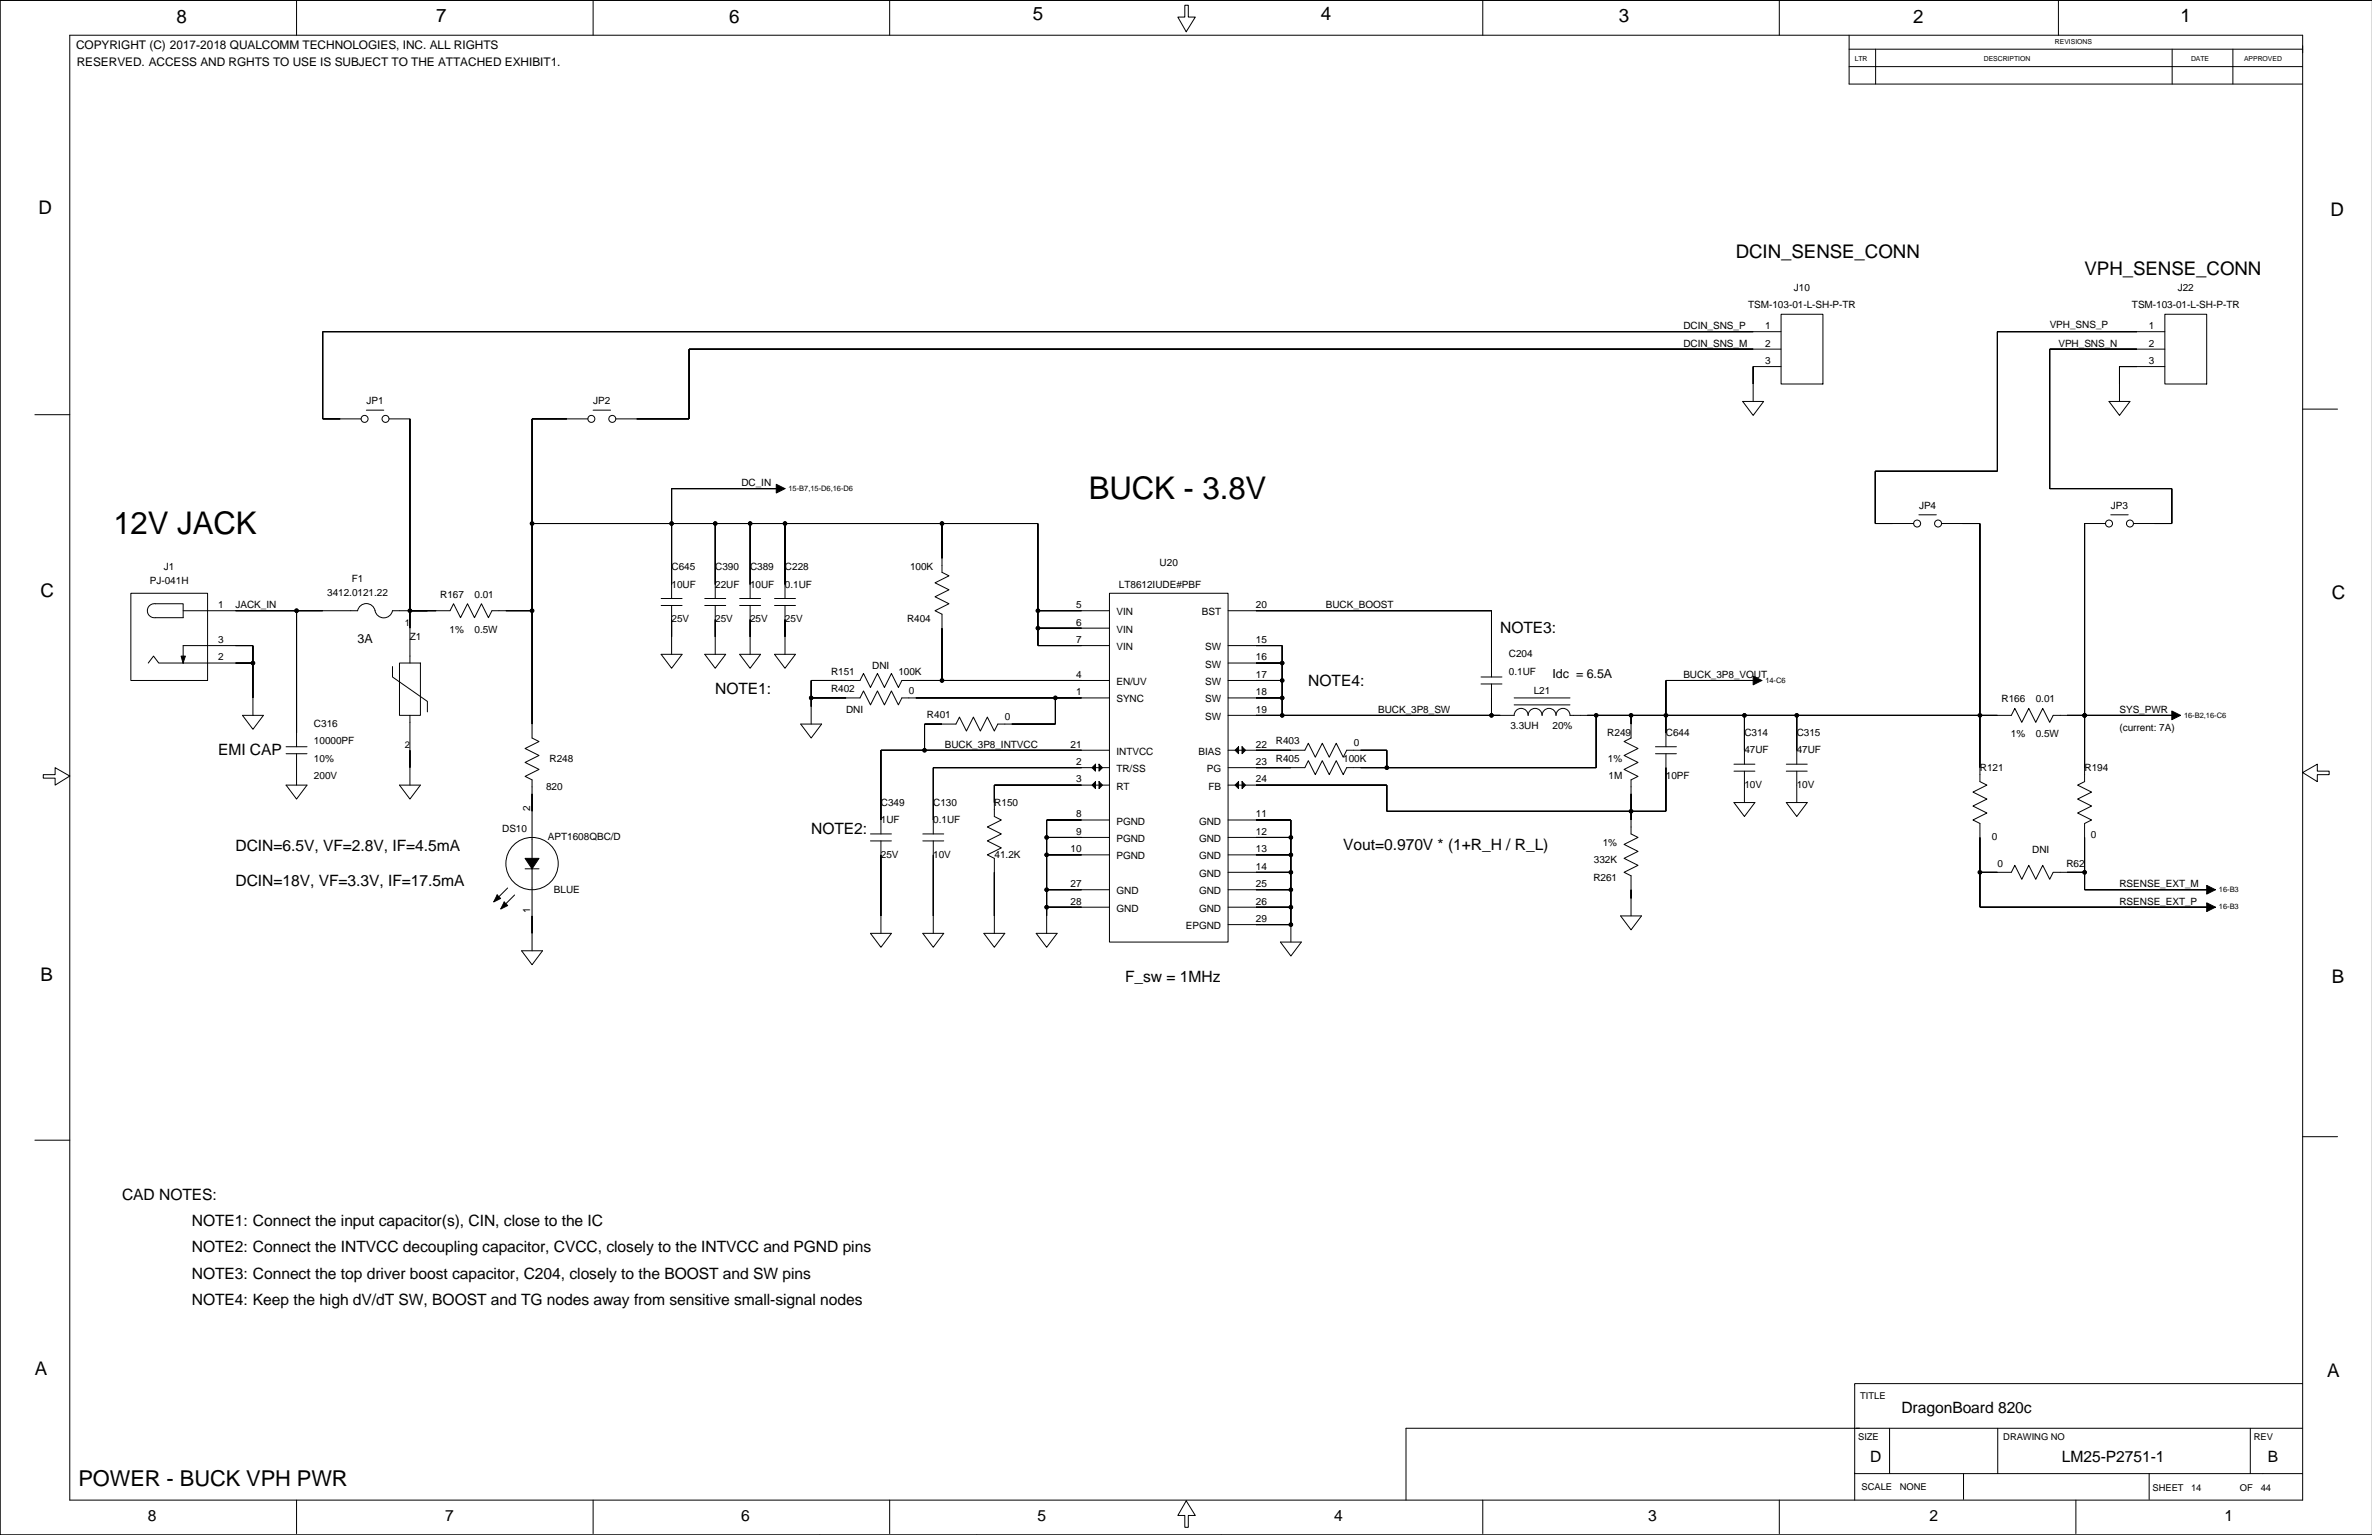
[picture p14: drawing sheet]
<svg xmlns="http://www.w3.org/2000/svg" width="863mm" height="559mm" viewBox="0 0 863 559" stroke-linecap="round" stroke-linejoin="round" font-family="sans-serif">
<defs><g id="words">
<g font-size="11.4">
<text x="396.2" y="181.6">BUCK - 3.8V</text>
<text x="41.3" y="194.3">12V JACK</text>
</g>
<text font-size="8" x="28.6" y="541.1">POWER - BUCK VPH PWR</text>
<g font-size="6.8">
<text x="64.2" y="8.2">8</text>
<text x="158.7" y="8">7</text>
<text x="265.4" y="8.2">6</text>
<text x="375.8" y="7.5">5</text>
<text x="480.7" y="7.5">4</text>
<text x="589.1" y="8">3</text>
<text x="696.3" y="8.2">2</text>
<text x="793.6" y="8">1</text>
<text x="14" y="77.8">D</text>
<text x="848.2" y="78.6">D</text>
<text x="631.7" y="93.8">DCIN_SENSE_CONN</text>
<text x="758.7" y="100.2">VPH_SENSE_CONN</text>
<text x="14.7" y="217.5">C</text>
<text x="848.7" y="218.2">C</text>
<text x="14.7" y="357.1">B</text>
<text x="848.7" y="357.9">B</text>
<text x="12.7" y="500.6">A</text>
<text x="846.9" y="501.4">A</text>
</g>
<g font-size="5.7">
<text x="546" y="230.6">NOTE3:</text>
<text x="476.1" y="249.6">NOTE4:</text>
<text x="260.3" y="252.8">NOTE1:</text>
<text x="79.4" y="275">EMI CAP</text>
<text x="295.2" y="303.6">NOTE2:</text>
<text x="85.7" y="309.9">DCIN=6.5V, VF=2.8V, IF=4.5mA</text>
<text x="488.8" y="309.6">Vout=0.970V * (1+R_H / R_L)</text>
<text x="85.7" y="322.6">DCIN=18V, VF=3.3V, IF=17.5mA</text>
<text x="409.5" y="357.5">F_sw = 1MHz</text>
<text x="44.4" y="436.9">CAD NOTES:</text>
<text x="69.8" y="446.4">NOTE1: Connect the input capacitor(s), CIN, close to the IC</text>
<text x="69.8" y="455.9">NOTE2: Connect the INTVCC decoupling capacitor, CVCC, closely to the INTVCC and PGND pins</text>
<text x="69.8" y="465.5">NOTE3: Connect the top driver boost capacitor, C204, closely to the BOOST and SW pins</text>
<text x="69.8" y="475">NOTE4: Keep the high dV/dT SW, BOOST and TG nodes away from sensitive small-signal nodes</text>
<text x="692" y="514.3">DragonBoard 820c</text>
<text x="680.6" y="532.1">D</text>
<text x="750.4" y="532.1">LM25-P2751-1</text>
<text x="825.3" y="532.1">B</text>
<text x="53.8" y="553.7">8</text>
<text x="162" y="553.7">7</text>
<text x="269.7" y="553.7">6</text>
<text x="377.6" y="553.7">5</text>
<text x="485.5" y="553.7">4</text>
<text x="599.8" y="553.7">3</text>
<text x="702.1" y="553.7">2</text>
<text x="809.6" y="553.7">1</text>
</g>
<g font-size="4.6">
<text x="130.1" y="234">3A</text>
<text x="565" y="246.7">Idc = 6.5A</text>
</g>
<g font-size="4.3">
<text x="27.7" y="18">COPYRIGHT (C) 2017-2018 QUALCOMM TECHNOLOGIES, INC. ALL RIGHTS</text>
<text x="27.9" y="24.1">RESERVED. ACCESS AND RGHTS TO USE IS SUBJECT TO THE ATTACHED EXHIBIT1.</text>
</g>
<g font-size="3.6">
<text x="652.9" y="105.9">J10</text>
<text x="792.6" y="105.9">J22</text>
<text x="636.2" y="112.2">TSM-103-01-L-SH-P-TR</text>
<text x="775.9" y="112.2">TSM-103-01-L-SH-P-TR</text>
<text x="612.6" y="119.9">DCIN_SNS_P</text>
<text x="642.4" y="119.9">1</text>
<text x="746" y="119.3">VPH_SNS_P</text>
<text x="782" y="119.9">1</text>
<text x="612.6" y="126.3">DCIN_SNS_M</text>
<text x="642.4" y="126.3">2</text>
<text x="749.1" y="126.3">VPH_SNS_N</text>
<text x="782" y="126.3">2</text>
<text x="642.4" y="132.6">3</text>
<text x="782" y="132.6">3</text>
<text x="133.4" y="147.2">JP1</text>
<text x="215.9" y="147.2">JP2</text>
<text x="269.8" y="177.1">DC_IN</text>
<text x="698.4" y="185.3">JP4</text>
<text x="768.2" y="185.3">JP3</text>
<text x="59.7" y="207.5">J1</text>
<text x="244.4" y="207.5">C645</text>
<text x="260.3" y="207.5">C390</text>
<text x="273" y="207.5">C389</text>
<text x="285.7" y="207.5">C228</text>
<text x="331.2" y="207.5">100K</text>
<text x="422" y="206.2">U20</text>
<text x="54.6" y="212.6">PJ-041H</text>
<text x="128" y="212">F1</text>
<text x="244.4" y="213.9">10UF</text>
<text x="260.3" y="213.9">22UF</text>
<text x="273" y="213.9">10UF</text>
<text x="285.7" y="213.9">0.1UF</text>
<text x="407.2" y="213.9">LT8612IUDE#PBF</text>
<text x="79.4" y="221.4">1</text>
<text x="85.7" y="221.5">JACK_IN</text>
<text x="119.1" y="217.1">3412.0121.22</text>
<text x="160.2" y="217.6">R167</text>
<text x="172.7" y="217.6">0.01</text>
<text x="391.6" y="221.4">5</text>
<text x="457.1" y="221.4">20</text>
<text x="482.5" y="221.5">BUCK_BOOST</text>
<text x="244.4" y="226.6">25V</text>
<text x="260.3" y="226.6">25V</text>
<text x="273" y="226.6">25V</text>
<text x="285.7" y="226.6">25V</text>
<text x="330.1" y="226.6">R404</text>
<text x="391.6" y="227.7">6</text>
<text x="406.3" y="224">VIN</text>
<text x="437.4" y="224">BST</text>
<text x="149.2" y="232.9">Z1</text>
<text x="163.6" y="230.3">1%</text>
<text x="172.7" y="230.3">0.5W</text>
<text x="406.3" y="230.3">VIN</text>
<text x="79.4" y="234.1">3</text>
<text x="391.6" y="234.1">7</text>
<text x="406.3" y="236.7">VIN</text>
<text x="438.6" y="236.7">SW</text>
<text x="457.1" y="234.1">15</text>
<text x="549.2" y="239.3">C204</text>
<text x="79.4" y="240.4">2</text>
<text x="302.4" y="245.6">R151</text>
<text x="317.4" y="243.7">DNI</text>
<text x="327" y="245.6">100K</text>
<text x="438.6" y="243">SW</text>
<text x="457.1" y="240.4">16</text>
<text x="549.2" y="245.6">0.1UF</text>
<text x="302.4" y="252">R402</text>
<text x="391.6" y="246.8">4</text>
<text x="406.3" y="249.4">EN/UV</text>
<text x="438.6" y="249.4">SW</text>
<text x="457.1" y="246.8">17</text>
<text x="612.6" y="246.9">BUCK_3P8_VOUT</text>
<text x="330.8" y="252.6">0</text>
<text x="391.6" y="253.1">1</text>
<text x="406.3" y="255.7">SYNC</text>
<text x="438.6" y="255.7">SW</text>
<text x="457.1" y="253.1">18</text>
<text x="558.2" y="252.6">L21</text>
<text x="728.4" y="255.7">R166</text>
<text x="740.9" y="255.7">0.01</text>
<text x="307.9" y="259.6">DNI</text>
<text x="337.4" y="261.5">R401</text>
<text x="365.7" y="262.1">0</text>
<text x="438.6" y="262.1">SW</text>
<text x="457.1" y="259.5">19</text>
<text x="501.5" y="259.6">BUCK_3P8_SW</text>
<text x="771.3" y="259.6">SYS_PWR</text>
<text x="114.3" y="264.7">C316</text>
<text x="549.7" y="265.3">3.3UH</text>
<text x="565" y="265.3">20%</text>
<text x="585" y="267.9">R249</text>
<text x="606.3" y="267.9">C644</text>
<text x="634.9" y="267.9">C314</text>
<text x="653.9" y="267.9">C315</text>
<text x="731.8" y="268.4">1%</text>
<text x="740.9" y="268.4">0.5W</text>
<text x="771.3" y="265.9">(current: 7A)</text>
<text x="114.3" y="271">10000PF</text>
<text x="343.8" y="272.3">BUCK_3P8_INTVCC</text>
<text x="389.6" y="272.2">21</text>
<text x="406.3" y="274.8">INTVCC</text>
<text x="436.2" y="274.8">BIAS</text>
<text x="457.1" y="272.2">22</text>
<text x="464.3" y="271">R403</text>
<text x="492.6" y="271.7">0</text>
<text x="634.9" y="274.2">47UF</text>
<text x="653.9" y="274.2">47UF</text>
<text x="114.3" y="277.4">10%</text>
<text x="200" y="277.4">R248</text>
<text x="391.6" y="278.5">2</text>
<text x="406.3" y="281.1">TR/SS</text>
<text x="439.2" y="281.1">PG</text>
<text x="457.1" y="278.5">23</text>
<text x="464.3" y="277.4">R405</text>
<text x="488.8" y="277.4">100K</text>
<text x="585.2" y="277.4">1%</text>
<text x="720.6" y="280.5">R121</text>
<text x="758.7" y="280.5">R194</text>
<text x="114.3" y="283.7">200V</text>
<text x="198.7" y="287.5">820</text>
<text x="391.6" y="284.9">3</text>
<text x="406.3" y="287.5">RT</text>
<text x="439.8" y="287.5">FB</text>
<text x="457.1" y="284.9">24</text>
<text x="585.4" y="283.7">1M</text>
<text x="606.3" y="283.7">10PF</text>
<text x="634.9" y="286.9">10V</text>
<text x="653.9" y="286.9">10V</text>
<text x="320.6" y="293.2">C349</text>
<text x="339.6" y="293.2">C130</text>
<text x="361.9" y="293.2">R150</text>
<text x="193" y="295.3" transform="rotate(-90 193 295.3)">2</text>
<text x="320.6" y="299.6">1UF</text>
<text x="339.6" y="299.6">0.1UF</text>
<text x="391.6" y="297.6">8</text>
<text x="457.1" y="297.6">11</text>
<text x="182.8" y="302.8">DS10</text>
<text x="199.4" y="305.9">APT1608QBC/D</text>
<text x="391.6" y="303.9">9</text>
<text x="406.3" y="300.2">PGND</text>
<text x="436.4" y="300.2">GND</text>
<text x="457.1" y="303.9">12</text>
<text x="724.9" y="305.9">0</text>
<text x="760.9" y="305.1">0</text>
<text x="389.6" y="310.2">10</text>
<text x="406.3" y="306.5">PGND</text>
<text x="436.4" y="306.5">GND</text>
<text x="457.1" y="310.2">13</text>
<text x="583.3" y="307.9">1%</text>
<text x="739.6" y="310.4">DNI</text>
<text x="320.6" y="312.3">25V</text>
<text x="339.6" y="312.3">10V</text>
<text x="362" y="312.3">41.2K</text>
<text x="406.3" y="312.9">PGND</text>
<text x="436.4" y="312.9">GND</text>
<text x="457.1" y="316.6">14</text>
<text x="580.1" y="314.3">332K</text>
<text x="726.9" y="315.5">0</text>
<text x="752" y="315.5">R62</text>
<text x="389.6" y="322.9">27</text>
<text x="436.4" y="319.2">GND</text>
<text x="457.1" y="322.9">25</text>
<text x="579.9" y="320.6">R261</text>
<text x="771.3" y="323.1">RSENSE_EXT_M</text>
<text x="201.6" y="325">BLUE</text>
<text x="389.6" y="329.3">28</text>
<text x="406.3" y="325.6">GND</text>
<text x="436.4" y="325.6">GND</text>
<text x="457.1" y="329.3">26</text>
<text x="771.3" y="329.4">RSENSE_EXT_P</text>
<text x="193" y="332.3" transform="rotate(-90 193 332.3)">1</text>
<text x="406.3" y="331.9">GND</text>
<text x="436.4" y="331.9">GND</text>
<text x="457.1" y="335.6">29</text>
<text x="431.6" y="338.3">EPGND</text>
</g>
<g font-size="3.4">
<text x="147.3" y="227.9">1</text>
<text x="147.3" y="272.3">2</text>
<text x="677" y="509.3">TITLE</text>
<text x="676.2" y="524.3">SIZE</text>
<text x="729.1" y="524.3">DRAWING NO</text>
<text x="820.2" y="524.3">REV</text>
<text x="677.5" y="542.6">SCALE</text>
<text x="691.4" y="542.6">NONE</text>
<text x="783.4" y="542.8">SHEET</text>
<text x="797.4" y="542.8">14</text>
<text x="815.2" y="542.8">OF</text>
<text x="822.8" y="542.8">44</text>
</g>
<g font-size="2.7">
<text x="287" y="178.7">15-B7,15-D6,16-D6</text>
<text x="642.5" y="248.5">14-C6</text>
<text x="794.8" y="261.2">16-B2,16-C6</text>
<text x="807.5" y="324.7">16-B3</text>
<text x="807.5" y="331.1">16-B3</text>
</g>
<g font-size="2.5">
<text x="747.9" y="16.1">REVISIONS</text>
<text x="675" y="22.2">LTR</text>
<text x="722" y="22.2">DESCRIPTION</text>
<text x="797.4" y="22.2">DATE</text>
<text x="816.7" y="22.2">APPROVED</text>
</g>
</g></defs>
<g fill="none" stroke="#000" stroke-width=".36">
<path d="M0 .1h863.3h-863.3v558.7zM25.4 12.8h812.6v533.3h-812.6zM107.9 .1v12.7M215.9 .1v12.7M323.8 .1v12.7M431.2 1.9h1.3v4.3h2.5l-3.3 5.4-3-5.4h2.5zM539.6 .1v12.7M647.6 .1v12.7M672.9 12.8v17.8h165.1M672.9 17.9h165.1M682.6 17.9v12.7M749.1 .1v12.7"/>
<path d="M790.5 17.9v12.7M812.6 17.9v12.7M672.9 24.3h165.1M648.2 114.4h15.2v25.4h-15.2zM787.9 114.4h15.2v25.4h-15.2zM648.2 133.4h-10.2v12.7M648.2 120.7h-530.8v31.8h14M648.2 127.1h-397.4v25.4h-26.7M787.9 120.7h-61v50.8h-44.4v19.1h13.9M787.9 127.1h-41.9v50.8h44.4v12.7h-14M787.9 133.4h-16.6v12.7M12.7 151h12.7"/>
<path d="M133.3 149.3h6.4M141.6 152.5h7.6v88.9M213.9 152.5h-20.3v116.2l2.6 1.2-5.1 2.6 5.1 2.5-5.1 2.6 5.1 2.5-5.1 2.5 2.5 1.3v29.2M215.9 149.3h6.3M634.2 146.1h7.6l-3.8 5.1zM767.5 146.1h7.7l-3.9 5.1zM838 148.9h12.7M282.5 177.9h.1M282.5 177.9h-38.1v40M193.6 190.6h184.1v44.4h26.1M260.3 190.6v27.3M273 190.6v27.3"/>
<path d="M285.7 190.6v27.3M342.8 190.6v17.8l2.6 1.2-5.1 2.6 5.1 2.5-5.1 2.5 5.1 2.6-5.1 2.5 2.5 1.3v24.1M698.3 187.4h6.4M706.6 190.6h14v93.9l2.5 1.3-5.1 2.6 5.1 2.5-5.1 2.5 5.1 2.6-5.1 2.5 2.6 1.3v30.5h82.5M766.3 190.6h-7.6v93.9l-2.6 1.3 5.1 2.6-5.1 2.5 5.1 2.5-5.1 2.6 5.1 2.5-2.5 1.3v24.1h44.4M768.2 187.4h6.3M47.6 216h27.9v31.7h-27.9zM240.6 217.9h7.6M256.5 217.9h7.6M269.2 217.9h7.6M281.9 217.9h7.6M403.8 216h43.1v126.9h-43.1z"/>
<path d="M54.3 220.6l1.7-.8h10.7v5.1h-10.2a2.56 2.56 0 0 1-2.6-1.4 2.56 2.56 0 0 1 .4-2.9zM66.7 222.3h63.4a3.2 3.2 0 0 1 3.2-2.6 3.2 3.2 0 0 1 3.2 2.6M66.7 238.8v-3.8h25.4v25.4M107.9 222.3v49.5M136.5 222.3a3.2 3.2 0 0 0 3.2 2.6 3.2 3.2 0 0 0 3.1-2.6M142.8 222.3h21l1.3-2.5 2.5 5.1 2.5-5.1 2.6 5.1 2.5-5.1 2.6 5.1 1.2-2.6h14.6M240.6 238.2h7.6l-3.8 5.1zM240.6 220.4h7.6M244.4 220.4v17.8M256.5 238.2h7.6l-3.8 5.1zM256.5 220.4h7.6M260.3 220.4v17.8"/>
<path d="M269.2 238.2h7.6l-3.8 5.1zM269.2 220.4h7.6M273 220.4v17.8M281.9 238.2h7.6l-3.8 5.1zM281.9 220.4h7.6M285.7 220.4v17.8M377.7 222.3h26.1M377.7 228.7h26.1M446.9 235h19.7v25.4M446.9 222.3h95.9v24.2M54 241.4l1.9-2.6 1.9 2.6h34.3M142.8 242.6v3.9l12.7 8.8v3.8"/>
<path d="M145.4 241.4h7.6v19h-7.6zM295.2 254.1h17.8l1.3-2.6 2.5 5.1 2.5-5.1 2.6 5.1 2.5-5.1 2.6 5.1 1.2-2.5h75.6M384.1 254.1v9.5h-21l-1.2 2.5-2.6-5-2.5 5-2.6-5-2.5 5-2.5-5-1.3 2.5h-11.4v9.5M403.8 247.7h-75.6l-1.2 2.6-2.6-5.1-2.5 5.1-2.6-5.1-2.5 5.1-2.5-5.1-1.3 2.5h-17.8v15.9M446.9 241.4h19.7M446.9 247.7h19.7M446.9 254.1h19.7M539 249h7.6M539 246.5h7.6M542.8 249v11.4M551.1 254.1h20.3M551.1 256.6h20.3"/>
<path d="M638 247.7h.1M638 247.7h-31.7v24.1M88.2 260.4h7.7l-3.8 5.1zM104.1 274.4h7.6M104.1 271.8h7.6M107.9 279.5h.1M107.9 274.4v11.4M149.2 260.4v25.4M291.4 263.6h7.6l-3.8 5.1zM403.8 273.1h-83.2v30.5M403.8 279.5h-64.2v24.1M446.9 260.4h104.2a2.54 2.54 0 0 1 2.5-2.5 2.54 2.54 0 0 1 2.5 2.5 2.54 2.54 0 0 1 2.6-2.5 2.54 2.54 0 0 1 2.5 2.5 2.54 2.54 0 0 1 2.6-2.5 2.54 2.54 0 0 1 2.5 2.5 2.54 2.54 0 0 1 2.5-2.5 2.54 2.54 0 0 1 2.6 2.5h160.6l1.3-2.5 2.5 5.1 2.5-5.1 2.6 5.1 2.5-5.1 2.6 5.1 1.2-2.6h43.2"/>
<path d="M446.9 273.1h28l1.2-2.5 2.6 5.1 2.5-5.1 2.6 5.1 2.5-5.1 2.5 5.1 1.3-2.6h14.6v6.4M580.9 260.4v19.1h-90.8l-1.3 2.5-2.5-5.1-2.5 5.1-2.6-5.1-2.5 5.1-2.6-5.1-1.2 2.6h-28M593.6 260.4v8.3l-2.5 1.2 5 2.6-5 2.5 5 2.6-5 2.5 5 2.5-2.5 1.3v19.7l2.5 1.3-5 2.5 5 2.5-5 2.6 5 2.5-5 2.6 2.5 1.2v14.6M602.5 274.4h7.6M602.5 271.8h7.6M606.3 274.4v20.9h-101.6v-9.5h-57.8M631 278.2h7.7M634.9 260.4v17.8M650.1 278.2h7.6M653.9 260.4v17.8M758.7 260.4h.1M790.4 260.4h.1"/>
<path d="M15.7 282h4.4v-2.5l5.3 3-5.3 3.3v-2.5h-4.4zM104.1 285.8h7.6l-3.8 5.1zM145.4 285.8h7.6l-3.8 5.1zM403.8 285.8h-41.9v11.4l2.5 1.3-5.1 2.5 5.1 2.6-5.1 2.5 5.1 2.6-5.1 2.5 2.6 1.3v27.3M403.8 298.5h-22.9v41.3M446.9 298.5h22.9v44.4M631 292.2h7.7l-3.8 5zM631 280.7h7.7M634.9 285.8h.1M634.9 280.7v11.5M650.1 292.2h7.6l-3.8 5zM650.1 280.7h7.6"/>
<path d="M653.9 285.8h.1M653.9 280.7v11.5M838 281.2l5.3-3v2.5h4.4v1.3h-4.4v2.5zM191.1 316.3h5.1M193.6 315.7v30.4M316.8 306.1h7.6M316.8 303.6h7.6M320.6 306.1v33.7M335.8 306.1h7.7M335.8 303.6h7.7M339.6 306.1v33.7M380.9 304.9h22.9"/>
<path d="M380.9 311.2h22.9M446.9 317.6h22.9M446.9 304.9h22.9M446.9 311.2h22.9M720.6 317.6h11.4l1.3-2.6 2.5 5.1 2.5-5.1 2.6 5.1 2.5-5.1 2.6 5.1 1.2-2.5h11.5M184.7 323.3l-3.8 3.8M187.3 325.8l-3.8 3.8M316.8 339.8h7.6l-3.8 5.1zM335.8 339.8h7.7l-3.9 5.1zM358.1 339.8h7.6l-3.8 5.1zM377.1 339.8h7.6l-3.8 5.1zM380.9 323.9h22.9"/>
<path d="M380.9 330.3h22.9M446.9 323.9h22.9M446.9 330.3h22.9M446.9 336.6h22.9M469.8 336.6h.1M589.8 333.4h7.6l-3.8 5.1zM803.1 323.9h.1M803.1 330.3h.1M189.8 346.1h7.6l-3.8 5.1zM466 342.9h7.6l-3.8 5.1zM12.7 415.1h12.7M838 413.8h12.7"/>
<path d="M687.7 519.9v16.6M727 519.9v16.6M819 519.9v16.6M838 503.7h-163v42.4M838 519.9h-326.3v26.2M675 536.5h163M714.6 536.5v9.3M782.1 536.5v9.3M0 558.8h863.3M107.9 546.1v12.2M215.9 546.1v12.2M298.4 558.8h.1"/>
<path d="M323.8 546.1v12.2M355.5 558.8h.1M431.7 546.4l3.3 5.3h-2.5v4.3h-1.3v-4.3h-2.5zM444.4 558.8h.1M539.6 546.1v12.2M539.6 558.8h.1M647.6 546.1v12.2M755.5 546.1v12.2"/>
<circle cx="132.7" cy="152.5" r="1.27"/>
<circle cx="140.3" cy="152.5" r="1.27"/>
<circle cx="215.2" cy="152.5" r="1.27"/>
<circle cx="222.8" cy="152.5" r="1.27"/>
<circle cx="193.6" cy="190.6" r=".63"/>
<circle cx="244.4" cy="190.6" r=".63"/>
<circle cx="260.3" cy="190.6" r=".63"/>
<circle cx="273" cy="190.6" r=".63"/>
<circle cx="285.7" cy="190.6" r=".63"/>
<circle cx="342.8" cy="190.6" r=".63"/>
<circle cx="697.7" cy="190.6" r="1.27"/>
<circle cx="705.3" cy="190.6" r="1.27"/>
<circle cx="767.5" cy="190.6" r="1.27"/>
<circle cx="775.2" cy="190.6" r="1.27"/>
<circle cx="107.9" cy="222.3" r=".63"/>
<circle cx="149.2" cy="222.3" r=".63"/>
<circle cx="193.6" cy="222.3" r=".63"/>
<circle cx="377.7" cy="222.3" r=".63"/>
<circle cx="377.7" cy="228.7" r=".63"/>
<circle cx="92.1" cy="241.4" r=".63"/>
<circle cx="295.2" cy="254.1" r=".63"/>
<circle cx="342.8" cy="247.7" r=".63"/>
<circle cx="384.1" cy="254.1" r=".63"/>
<circle cx="466.6" cy="241.4" r=".63"/>
<circle cx="466.6" cy="254.1" r=".63"/>
<circle cx="466.6" cy="247.7" r=".63"/>
<circle cx="336.5" cy="273.1" r=".63"/>
<circle cx="466.6" cy="260.4" r=".63"/>
<circle cx="504.7" cy="279.5" r=".63"/>
<circle cx="542.8" cy="260.4" r=".63"/>
<circle cx="580.9" cy="260.4" r=".63"/>
<circle cx="593.6" cy="260.4" r=".63"/>
<circle cx="606.3" cy="260.4" r=".63"/>
<circle cx="634.9" cy="260.4" r=".63"/>
<circle cx="653.9" cy="260.4" r=".63"/>
<circle cx="720.6" cy="260.4" r=".63"/>
<circle cx="758.7" cy="260.4" r=".63"/>
<circle cx="593.6" cy="295.3" r=".63"/>
<circle cx="193.6" cy="314.4" r="9.5"/>
<circle cx="380.9" cy="311.2" r=".63"/>
<circle cx="380.9" cy="304.9" r=".63"/>
<circle cx="469.8" cy="304.9" r=".63"/>
<circle cx="469.8" cy="317.6" r=".63"/>
<circle cx="469.8" cy="311.2" r=".63"/>
<circle cx="720.6" cy="317.6" r=".63"/>
<circle cx="758.7" cy="317.6" r=".64"/>
<circle cx="380.9" cy="330.3" r=".63"/>
<circle cx="380.9" cy="323.9" r=".63"/>
<circle cx="469.8" cy="330.3" r=".63"/>
<circle cx="469.8" cy="323.9" r=".63"/>
<circle cx="469.8" cy="336.6" r=".63"/>
</g>
<g fill="#000" stroke="#000" stroke-width=".36">
<path d="M117.4 120.7v31.8z" fill-rule="evenodd"/>
<path d="M250.8 127.1v25.4z" fill-rule="evenodd"/>
<path d="M638 133.4v6.4z" fill-rule="evenodd"/>
<path d="M250.8 127.1h387.2z" fill-rule="evenodd"/>
<path d="M117.4 120.7h520.6z" fill-rule="evenodd"/>
<path d="M726.9 120.7v50.8z" fill-rule="evenodd"/>
<path d="M746 127.1v50.8z" fill-rule="evenodd"/>
<path d="M771.3 133.4v6.4z" fill-rule="evenodd"/>
<path d="M771.3 133.4h6.4z" fill-rule="evenodd"/>
<path d="M726.9 120.7h50.8z" fill-rule="evenodd"/>
<path d="M746 127.1h31.7z" fill-rule="evenodd"/>
<path d="M117.4 152.5h6.4z" fill-rule="evenodd"/>
<path d="M149.2 152.5v69.8z" fill-rule="evenodd"/>
<path d="M193.6 152.5v38.1z" fill-rule="evenodd"/>
<path d="M193.6 152.5h12.7z" fill-rule="evenodd"/>
<path d="M231.7 152.5h19.1z" fill-rule="evenodd"/>
<path d="M244.4 177.9v12.7z" fill-rule="evenodd"/>
<path d="M244.4 177.9h38.1z" fill-rule="evenodd"/>
<path d="M282.5 176.3l3.2 1.6-3.2 1.6z" fill-rule="evenodd"/>
<path d="M682.5 171.5v19.1z" fill-rule="evenodd"/>
<path d="M682.5 171.5h44.4z" fill-rule="evenodd"/>
<path d="M790.4 177.9v12.7z" fill-rule="evenodd"/>
<path d="M746 177.9h44.4z" fill-rule="evenodd"/>
<path d="M193.6 190.6v31.7z" fill-rule="evenodd"/>
<path d="M244.4 190.6v22.2z" fill-rule="evenodd"/>
<path d="M193.6 190.6h50.8z" fill-rule="evenodd"/>
<path d="M244.4 190.6h15.9z" fill-rule="evenodd"/>
<path d="M260.3 190.6v22.2z" fill-rule="evenodd"/>
<path d="M273 190.6v22.2z" fill-rule="evenodd"/>
<path d="M260.3 190.6h12.7z" fill-rule="evenodd"/>
<path d="M273 190.6h12.7z" fill-rule="evenodd"/>
<path d="M285.7 190.6v22.2z" fill-rule="evenodd"/>
<path d="M342.8 190.6v12.7z" fill-rule="evenodd"/>
<path d="M285.7 190.6h57.1z" fill-rule="evenodd"/>
<path d="M377.7 190.6v31.7z" fill-rule="evenodd"/>
<path d="M342.8 190.6h34.9z" fill-rule="evenodd"/>
<path d="M682.5 190.6h6.3z" fill-rule="evenodd"/>
<path d="M714.2 190.6h6.4z" fill-rule="evenodd"/>
<path d="M720.6 190.6v69.8z" fill-rule="evenodd"/>
<path d="M758.7 190.6v69.8z" fill-rule="evenodd"/>
<path d="M784 190.6h6.4z" fill-rule="evenodd"/>
<path d="M85.7 235h6.4z" fill-rule="evenodd"/>
<path d="M92.1 235v6.4z" fill-rule="evenodd"/>
<path d="M107.9 222.3v44.5z" fill-rule="evenodd"/>
<path d="M85.7 222.3h22.2z" fill-rule="evenodd"/>
<path d="M107.9 222.3h9.5z" fill-rule="evenodd"/>
<path d="M149.2 222.3v6.4z" fill-rule="evenodd"/>
<path d="M149.2 222.3h6.3z" fill-rule="evenodd"/>
<path d="M149.2 222.3h9.5z" fill-rule="evenodd"/>
<path d="M184.1 222.3h9.5z" fill-rule="evenodd"/>
<path d="M193.6 222.3v41.3z" fill-rule="evenodd"/>
<path d="M244.4 225.5v6.3z" fill-rule="evenodd"/>
<path d="M260.3 225.5v6.3z" fill-rule="evenodd"/>
<path d="M273 225.5v6.3z" fill-rule="evenodd"/>
<path d="M285.7 225.5v6.3z" fill-rule="evenodd"/>
<path d="M342.8 228.7v19z" fill-rule="evenodd"/>
<path d="M377.7 228.7v6.3z" fill-rule="evenodd"/>
<path d="M377.7 222.3v6.4z" fill-rule="evenodd"/>
<path d="M377.7 222.3h15.9z" fill-rule="evenodd"/>
<path d="M377.7 228.7h15.9z" fill-rule="evenodd"/>
<path d="M377.7 235h15.9z" fill-rule="evenodd"/>
<path d="M457.1 235h9.5z" fill-rule="evenodd"/>
<path d="M466.6 235v6.4z" fill-rule="evenodd"/>
<path d="M457.1 222.3h85.7z" fill-rule="evenodd"/>
<path d="M542.8 222.3v19.1z" fill-rule="evenodd"/>
<path d="M65.9 238.8h1.6l-.9 2.7z" fill-rule="evenodd"/>
<path d="M92.1 241.4v12.7z" fill-rule="evenodd"/>
<path d="M85.7 241.4h6.4z" fill-rule="evenodd"/>
<path d="M295.2 247.7v6.4z" fill-rule="evenodd"/>
<path d="M295.2 254.1v3.1z" fill-rule="evenodd"/>
<path d="M295.2 247.7h12.7z" fill-rule="evenodd"/>
<path d="M295.2 254.1h12.7z" fill-rule="evenodd"/>
<path d="M333.3 247.7h9.5z" fill-rule="evenodd"/>
<path d="M384.1 254.1v9.5z" fill-rule="evenodd"/>
<path d="M333.3 254.1h50.8z" fill-rule="evenodd"/>
<path d="M342.8 247.7h50.8z" fill-rule="evenodd"/>
<path d="M384.1 254.1h9.5z" fill-rule="evenodd"/>
<path d="M466.6 241.4v6.3z" fill-rule="evenodd"/>
<path d="M457.1 254.1h9.5z" fill-rule="evenodd"/>
<path d="M457.1 247.7h9.5z" fill-rule="evenodd"/>
<path d="M466.6 247.7v6.4z" fill-rule="evenodd"/>
<path d="M457.1 241.4h9.5z" fill-rule="evenodd"/>
<path d="M466.6 254.1v6.3z" fill-rule="evenodd"/>
<path d="M542.8 254.1v6.3z" fill-rule="evenodd"/>
<path d="M606.3 247.7v12.7z" fill-rule="evenodd"/>
<path d="M606.3 247.7h31.7z" fill-rule="evenodd"/>
<path d="M638 246.1l3.2 1.6-3.2 1.6z" fill-rule="evenodd"/>
<path d="M149.2 273.1v6.4z" fill-rule="evenodd"/>
<path d="M320.6 273.1v25.4z" fill-rule="evenodd"/>
<path d="M336.5 263.6v9.5z" fill-rule="evenodd"/>
<path d="M320.6 273.1h15.9z" fill-rule="evenodd"/>
<path d="M339.6 279.5v19z" fill-rule="evenodd"/>
<path d="M336.5 263.6h6.3z" fill-rule="evenodd"/>
<path d="M368.2 263.6h15.9z" fill-rule="evenodd"/>
<path d="M339.6 279.5h54z" fill-rule="evenodd"/>
<path d="M336.5 273.1h57.1z" fill-rule="evenodd"/>
<path d="M398.7 278.2v2.5l-1.3-1.2z" fill-rule="evenodd"/>
<path d="M400 278.2l1.2 1.3-1.2 1.2z" fill-rule="evenodd"/>
<path d="M450.7 271.8v2.6l-1.2-1.3z" fill-rule="evenodd"/>
<path d="M452 271.8l1.3 1.3-1.3 1.3z" fill-rule="evenodd"/>
<path d="M457.1 260.4h9.5z" fill-rule="evenodd"/>
<path d="M457.1 273.1h12.7z" fill-rule="evenodd"/>
<path d="M457.1 279.5h12.7z" fill-rule="evenodd"/>
<path d="M495.2 273.1h9.5z" fill-rule="evenodd"/>
<path d="M495.2 279.5h9.5z" fill-rule="evenodd"/>
<path d="M504.7 273.1v6.4z" fill-rule="evenodd"/>
<path d="M466.6 260.4h76.2z" fill-rule="evenodd"/>
<path d="M542.8 260.4h3.2z" fill-rule="evenodd"/>
<path d="M577.7 260.4h3.2z" fill-rule="evenodd"/>
<path d="M580.9 260.4v19.1z" fill-rule="evenodd"/>
<path d="M504.7 279.5h76.2z" fill-rule="evenodd"/>
<path d="M593.6 260.4v3.2z" fill-rule="evenodd"/>
<path d="M580.9 260.4h12.7z" fill-rule="evenodd"/>
<path d="M606.3 279.5v15.8z" fill-rule="evenodd"/>
<path d="M593.6 260.4h12.7z" fill-rule="evenodd"/>
<path d="M606.3 260.4v6.4z" fill-rule="evenodd"/>
<path d="M606.3 260.4h28.6z" fill-rule="evenodd"/>
<path d="M634.9 260.4v12.7z" fill-rule="evenodd"/>
<path d="M653.9 260.4v12.7z" fill-rule="evenodd"/>
<path d="M634.9 260.4h19z" fill-rule="evenodd"/>
<path d="M720.6 260.4v19.1z" fill-rule="evenodd"/>
<path d="M653.9 260.4h66.7z" fill-rule="evenodd"/>
<path d="M720.6 260.4h6.3z" fill-rule="evenodd"/>
<path d="M752.3 260.4h6.4z" fill-rule="evenodd"/>
<path d="M758.7 260.4v19.1z" fill-rule="evenodd"/>
<path d="M758.7 260.4h31.7z" fill-rule="evenodd"/>
<path d="M790.4 258.8l3.2 1.6-3.2 1.6z" fill-rule="evenodd"/>
<path d="M193.6 289v6.3z" fill-rule="evenodd"/>
<path d="M361.9 285.8v6.4z" fill-rule="evenodd"/>
<path d="M380.9 298.5v6.4z" fill-rule="evenodd"/>
<path d="M361.9 285.8h31.7z" fill-rule="evenodd"/>
<path d="M380.9 298.5h12.7z" fill-rule="evenodd"/>
<path d="M398.7 284.5v2.6l-1.3-1.3z" fill-rule="evenodd"/>
<path d="M400 284.5l1.2 1.3-1.2 1.3z" fill-rule="evenodd"/>
<path d="M450.7 284.5v2.6l-1.2-1.3z" fill-rule="evenodd"/>
<path d="M452 284.5l1.3 1.3-1.3 1.3z" fill-rule="evenodd"/>
<path d="M469.8 298.5v6.4z" fill-rule="evenodd"/>
<path d="M457.1 298.5h12.7z" fill-rule="evenodd"/>
<path d="M504.7 285.8v9.5z" fill-rule="evenodd"/>
<path d="M457.1 285.8h47.6z" fill-rule="evenodd"/>
<path d="M593.6 289v6.3z" fill-rule="evenodd"/>
<path d="M593.6 295.3v3.2z" fill-rule="evenodd"/>
<path d="M504.7 295.3h88.9z" fill-rule="evenodd"/>
<path d="M593.6 295.3h12.7z" fill-rule="evenodd"/>
<path d="M191.1 312.5h5.1l-2.6 3.8z" fill-rule="evenodd"/>
<path d="M320.6 311.2v22.2z" fill-rule="evenodd"/>
<path d="M339.6 311.2v22.2z" fill-rule="evenodd"/>
<path d="M361.9 317.6v15.8z" fill-rule="evenodd"/>
<path d="M380.9 311.2v12.7z" fill-rule="evenodd"/>
<path d="M380.9 304.9v6.3z" fill-rule="evenodd"/>
<path d="M380.9 311.2h12.7z" fill-rule="evenodd"/>
<path d="M380.9 304.9h12.7z" fill-rule="evenodd"/>
<path d="M469.8 317.6v6.3z" fill-rule="evenodd"/>
<path d="M469.8 311.2v6.4z" fill-rule="evenodd"/>
<path d="M457.1 304.9h12.7z" fill-rule="evenodd"/>
<path d="M469.8 304.9v6.3z" fill-rule="evenodd"/>
<path d="M457.1 311.2h12.7z" fill-rule="evenodd"/>
<path d="M457.1 317.6h12.7z" fill-rule="evenodd"/>
<path d="M720.6 304.9v12.7z" fill-rule="evenodd"/>
<path d="M720.6 317.6v12.7z" fill-rule="evenodd"/>
<path d="M720.6 317.6h6.3z" fill-rule="evenodd"/>
<path d="M752.3 317.6h6.4z" fill-rule="evenodd"/>
<path d="M758.7 304.9v12.7z" fill-rule="evenodd"/>
<path d="M758.7 317.6v6.3z" fill-rule="evenodd"/>
<path d="M180.9 325.8l1.3 1.3-2.5 1.2z" fill-rule="evenodd"/>
<path d="M183.5 328.3l1.3 1.4-2.6 1.2z" fill-rule="evenodd"/>
<path d="M193.6 333.4v6.4z" fill-rule="evenodd"/>
<path d="M380.9 330.3v3.1z" fill-rule="evenodd"/>
<path d="M380.9 323.9v6.4z" fill-rule="evenodd"/>
<path d="M380.9 323.9h12.7z" fill-rule="evenodd"/>
<path d="M380.9 330.3h12.7z" fill-rule="evenodd"/>
<path d="M457.1 330.3h12.7z" fill-rule="evenodd"/>
<path d="M457.1 336.6h12.7z" fill-rule="evenodd"/>
<path d="M457.1 323.9h12.7z" fill-rule="evenodd"/>
<path d="M469.8 330.3v6.3z" fill-rule="evenodd"/>
<path d="M469.8 323.9v6.4z" fill-rule="evenodd"/>
<path d="M593.6 323.9v3.2z" fill-rule="evenodd"/>
<path d="M758.7 323.9h44.4z" fill-rule="evenodd"/>
<path d="M720.6 330.3h82.5z" fill-rule="evenodd"/>
<path d="M803.1 322.3l3.2 1.6-3.2 1.6z" fill-rule="evenodd"/>
<path d="M803.1 328.7l3.2 1.6-3.2 1.5z" fill-rule="evenodd"/>
<circle cx="193.6" cy="190.6" r=".63"/>
<circle cx="244.4" cy="190.6" r=".63"/>
<circle cx="260.3" cy="190.6" r=".63"/>
<circle cx="273" cy="190.6" r=".63"/>
<circle cx="285.7" cy="190.6" r=".63"/>
<circle cx="342.8" cy="190.6" r=".63"/>
<circle cx="107.9" cy="222.3" r=".63"/>
<circle cx="149.2" cy="222.3" r=".63"/>
<circle cx="193.6" cy="222.3" r=".63"/>
<circle cx="377.7" cy="222.3" r=".63"/>
<circle cx="377.7" cy="228.7" r=".63"/>
<circle cx="92.1" cy="241.4" r=".63"/>
<circle cx="295.2" cy="254.1" r=".63"/>
<circle cx="342.8" cy="247.7" r=".63"/>
<circle cx="384.1" cy="254.1" r=".63"/>
<circle cx="466.6" cy="241.4" r=".63"/>
<circle cx="466.6" cy="254.1" r=".63"/>
<circle cx="466.6" cy="247.7" r=".63"/>
<circle cx="336.5" cy="273.1" r=".63"/>
<circle cx="466.6" cy="260.4" r=".63"/>
<circle cx="504.7" cy="279.5" r=".63"/>
<circle cx="542.8" cy="260.4" r=".63"/>
<circle cx="580.9" cy="260.4" r=".63"/>
<circle cx="593.6" cy="260.4" r=".63"/>
<circle cx="606.3" cy="260.4" r=".63"/>
<circle cx="634.9" cy="260.4" r=".63"/>
<circle cx="653.9" cy="260.4" r=".63"/>
<circle cx="720.6" cy="260.4" r=".63"/>
<circle cx="758.7" cy="260.4" r=".63"/>
<circle cx="593.6" cy="295.3" r=".63"/>
<circle cx="380.9" cy="311.2" r=".63"/>
<circle cx="380.9" cy="304.9" r=".63"/>
<circle cx="469.8" cy="304.9" r=".63"/>
<circle cx="469.8" cy="317.6" r=".63"/>
<circle cx="469.8" cy="311.2" r=".63"/>
<circle cx="720.6" cy="317.6" r=".63"/>
<circle cx="758.7" cy="317.6" r=".64"/>
<circle cx="380.9" cy="330.3" r=".63"/>
<circle cx="380.9" cy="323.9" r=".63"/>
<circle cx="469.8" cy="330.3" r=".63"/>
<circle cx="469.8" cy="323.9" r=".63"/>
<circle cx="469.8" cy="336.6" r=".63"/>
</g>
<use href="#words"/>
</svg>
